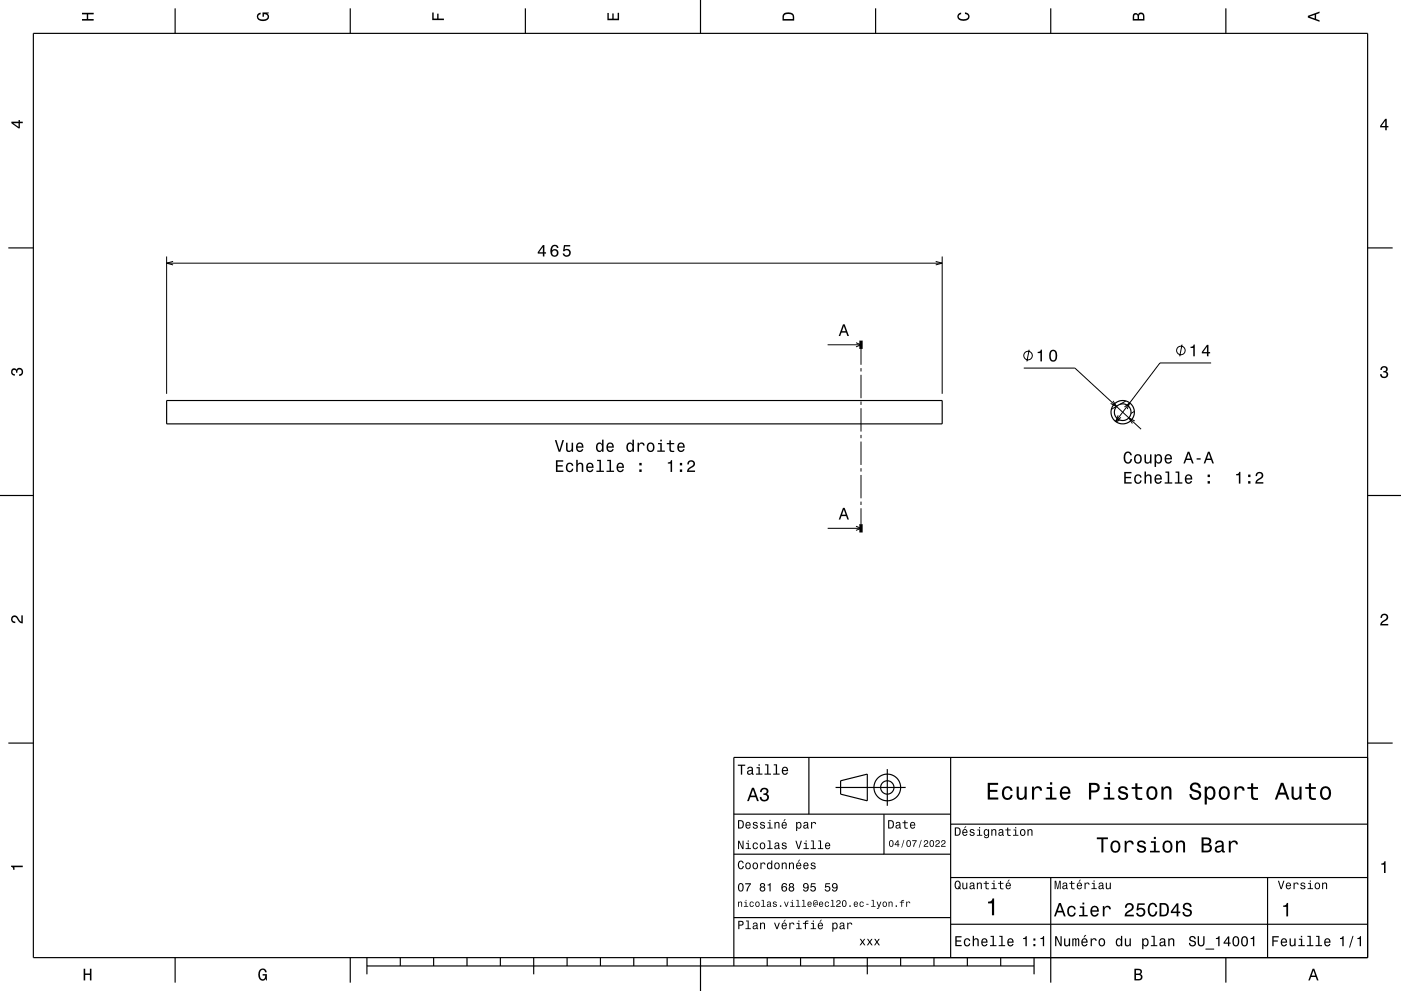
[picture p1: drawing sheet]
<svg xmlns="http://www.w3.org/2000/svg" width="420mm" height="297mm" viewBox="0 0 420 297" stroke-linecap="round" stroke-linejoin="round" font-family="sans-serif">
<g fill="none" stroke="#000" stroke-width=".3">
<path d="M50 76.9v41.1M50 78.9h232.5M51.9 78.4l-1.9 .5 1.9 .5M280.5 78.4l2 .5-2 .5M282.5 76.9v41.1M248.1 103.3h10M256.6 102.7l1.5 .6-1.5 .7M258.1 104.6v4.7M258.1 110.3v1M258.1 112.3v7M306.9 110.3h15.3l19.9 18.3M308.5 104.8l-.7 3.5"/>
<path d="M354.4 103.3l-.7 3.5M363.1 108.8h-15.4l-13.2 17.5M258.1 120.3v1M258.1 122.3v7M258.1 130.3v1M258.1 132.3v7M333.7 120.1l1 1.7-1.7-.9M334.9 121.7l-1.7 1M335.2 124.5l-.7 1.8 1.5-1.2M335.7 125.9l-1.1 .5M337.1 122l1.6-1.3-.8 1.9M337.5 120.2l-1.7 1"/>
<path d="M340.1 123.3l-1.1 .6M340.2 126.2l-1.8-1 1.1 1.7M248.1 158.3h10M256.6 157.7l1.5 .6-1.5 .7M258.1 140.3v1M258.1 142.3v7M258.1 150.3v1M258.1 152.3v4.8"/>
<circle cx="308.2" cy="106.6" r="1.28"/>
<circle cx="354" cy="105" r="1.28"/>
</g>
<g fill="none" stroke="#000" stroke-width=".35">
<path d="M10 10h400v277h-400zM52.5 2.5v7.5M105 2.5v7.5M157.5 2.5v7.5M210 0v10M262.5 2.5v7.5M315 2.5v7.5M367.5 2.5v7.5M2.5 74.3h7.5M410 74.3h7.5M50 120h232.5v7h-232.5zM0 148.5h10"/>
<path d="M410 148.5h10M2.5 222.7h7.5M242.5 227v17M250.5 236h21M252 234l8-2v8l-8-2zM266 230.5v11M285 227v60M410 222.7h7.5M410 227h-190v62.5M220 244h65M220 256h65M265 244v12"/>
<path d="M285 247h125M220 275h65M285 277h125M285 263h125M315 263v31.5M380 263v24M52.5 287v7.5M105 287v7.5M110 289.5h200M110 287v5M120 287v2.5M130 287v2.5"/>
<path d="M140 287v2.5M150 287v2.5M160 287v5M170 287v2.5M180 287v2.5M190 287v2.5M200 287v2.5M210 287v10M230 287v2.5M240 287v2.5M250 287v2.5M260 287v5"/>
<path d="M270 287v2.5M280 287v2.5M290 287v2.5M300 287v2.5M310 287v5M367.5 287v7.5"/>
<circle cx="336.6" cy="123.5" r="2.5"/>
<circle cx="336.6" cy="123.5" r="3.5"/>
<circle cx="266" cy="236" r="4"/>
<circle cx="266" cy="236" r="2"/>
</g>
<path d="M258.1 102.1v2.5M258.1 157.1v2.5" fill="none" stroke="#000" stroke-width="1" stroke-linecap="butt"/>
<g fill="#000">
<path d="M24.6 3.8h3.5v.5h-1.7v1.4h1.7v.5h-3.5v-.5h1.4v-1.4h-1.4z" fill-rule="evenodd"/>
<path d="M77.3 4.2l.8-.4v.5l-.3 .1a.68 .68 0 0 0-.4 .6 .68 .68 0 0 0 .4 .6 1.68 1.68 0 0 0 2.4-.6 .93 .93 0 0 0-1.1-.8v.8h-.4v-1.3h1.9v.3l-.5 .1 .4 .4a1.19 1.19 0 0 1-.9 1.7 1.9 1.9 0 0 1-2.6-1.3z" fill-rule="evenodd"/>
<path d="M129.6 3.8h.4v1.8h1.1v-1.5h.4v1.5h1.6v.4h-3.5z" fill-rule="evenodd"/>
<path d="M182.1 3.9h.4v1.7h1.1v-1.6h.4v1.6h1.2v-1.8h.4v2.3h-3.5z" fill-rule="evenodd"/>
<path d="M235 4a2.21 2.21 0 0 0-.4 2.2h3.5v-1.2a1.92 1.92 0 0 0-3.1-1zM235.3 4.4l.4-.2a1.44 1.44 0 0 1 2 .8v.7h-2.7l.1-1z" fill-rule="evenodd"/>
<path d="M287.3 4.2l.8-.4v.4l-.3 .1a.66 .66 0 0 0-.4 .6 .66 .66 0 0 0 .4 .6 1.69 1.69 0 0 0 2.5-.5 .9 .9 0 0 0-1-.8v-.5a1.24 1.24 0 0 1 1.4 1.1 1.24 1.24 0 0 1-1.1 1.4 1.93 1.93 0 0 1-2.6-1.2z" fill-rule="evenodd"/>
<path d="M339.8 4.2l-.2 2h3.5v-1.4a.98 .98 0 0 0-.7-1 .98 .98 0 0 0-1.2 .6 .84 .84 0 0 0-1.4-.2zM340.1 4.5l.4-.1 .4 .1 .1 1.2h-1zM341.6 4.4l.4-.2a.58 .58 0 0 1 .7 .7v.8h-1.2z" fill-rule="evenodd"/>
<path d="M392.1 4.7v.6l3.5 1.2v-.4l-1-.4v-1.4l1-.4v-.4zM392.6 5l1.5-.5v1z" fill-rule="evenodd"/>
<path d="M3.4 36.5v.4l2.1 1.6h.5v-1.6h.8v-.4h-.8v-.5h-.4v.5zM4 36.9h1.6v1.1z" fill-rule="evenodd"/>
<path d="M415.3 35.6l-1.6 2.1v.5h1.6v.8h.4v-.8h.5v-.4h-.5v-2.2zM415.3 36.2v1.6h-1.1z" fill-rule="evenodd"/>
<path d="M162.7 73.4l-1.5 2.2v.4h1.5v.9h.5v-.9h.5v-.4h-.5v-2.2zM162.7 74v1.6h-1.1zM165.5 73.6a2.41 2.41 0 0 0 .2 3.3 1.16 1.16 0 0 0 1.5-.4 1.16 1.16 0 0 0-.2-1.5 1.16 1.16 0 0 0-1.5 0 1.02 1.02 0 0 1 .8-1.2l.5 .1 .1 .4h.5a1.12 1.12 0 0 0-.7-.9 1.12 1.12 0 0 0-1.2 .2zM165.5 75.8a.75 .75 0 0 1 1.5 0 .75 .75 0 0 1-1.5 0zM169.1 73.4l-.3 1.9h.4a.8 .8 0 0 1 1.2-.2 .8 .8 0 0 1 0 1.2 .8 .8 0 0 1-1.2-.3h-.5a1.21 1.21 0 0 0 1.5 1 1.21 1.21 0 0 0 .8-1.6 1.21 1.21 0 0 0-1.7-.6l.1-.9h1.5v-.5z" fill-rule="evenodd"/>
<path d="M3.6 110.6a.86 .86 0 0 1 1.4 .2 1.18 1.18 0 0 1 2 .3 1.18 1.18 0 0 1-1.3 1.6v-.5a.72 .72 0 0 0 .9-.6 .72 .72 0 0 0-.8-.8 .72 .72 0 0 0-.6 .9h-.4a.62 .62 0 0 0-.4-.8 .62 .62 0 0 0-.8 .5 .62 .62 0 0 0 .5 .7h.4l-.1 .5a1.17 1.17 0 0 1-1-.7 1.17 1.17 0 0 1 .2-1.3z" fill-rule="evenodd"/>
<path d="M252.7 97.2l-1.3 3.5h.5l.4-1h1.4l.3 1h.5l-1.3-3.5zM253 97.7l.5 1.6h-1.1z" fill-rule="evenodd"/>
<path d="M311.1 105.5v.3h.8v2.5h.5v-3.5h-.4a.77 .77 0 0 1-.9 .7zM314.8 105.3a2.02 2.02 0 0 0 .9 3.1 2.03 2.03 0 0 0 .9-3.2 1.11 1.11 0 0 0-1.8 .1zM315.4 105.3h.7a2.38 2.38 0 0 1 0 2.6h-.7a2.37 2.37 0 0 1 0-2.6z" fill-rule="evenodd"/>
<path d="M356.9 103.9v.4h.8v2.5h.5v-3.5h-.4a.77 .77 0 0 1-.9 .6zM361.8 103.4l-1.5 2.1v.4h1.5v.9h.5v-.9h.5v-.4h-.5v-2.1zM361.8 103.9v1.6h-1.1z" fill-rule="evenodd"/>
<path d="M414.1 110a1.01 1.01 0 0 1 1.5-.2 1.01 1.01 0 0 1 0 1.6 1.12 1.12 0 0 1 .4 1.5 1.12 1.12 0 0 1-1.6 .3l-.6-.5-.1-.6h.5a.72 .72 0 0 0 .7 .9 .72 .72 0 0 0 .7-.8 .72 .72 0 0 0-.9-.6v-.4a.62 .62 0 0 0 .8-.4 .62 .62 0 0 0-.5-.8 .62 .62 0 0 0-.7 .5v.4h-.5z" fill-rule="evenodd"/>
<path d="M166.3 131.9l1.2 3.5h.5l1.1-3.5h-.5l-.9 3-.9-3zM169.7 132.7v1.8a.89 .89 0 0 0 .6 .9 .89 .89 0 0 0 1.1-.4v.4h.4v-2.7h-.4v1.5a.65 .65 0 0 1-.4 .8 .65 .65 0 0 1-.8-.3l-.1-2zM173 133a1.45 1.45 0 0 0-.3 1.6 1.45 1.45 0 0 0 1.5 .8l.7-.8h-.5l-.6 .5a.76 .76 0 0 1-.7-.9h1.8a1.17 1.17 0 0 0-.5-1.4 1.17 1.17 0 0 0-1.4 .2zM173.3 133.2l.2-.2a.67 .67 0 0 1 .7 .1 .67 .67 0 0 1 .3 .7h-1.4zM178.9 133a1.49 1.49 0 0 0-.2 1.5 1.49 1.49 0 0 0 1.2 1l.6-.5v.4h.4v-3.6h-.4v1.3a.9 .9 0 0 0-1.6-.1zM179.3 133.3a.62 .62 0 0 1 .7-.3 .62 .62 0 0 1 .4 .6 .91 .91 0 0 1 .1 1 .91 .91 0 0 1-1 .4l-.3-.5zM182.1 133a1.45 1.45 0 0 0-.3 1.6 1.45 1.45 0 0 0 1.5 .8l.7-.8h-.5l-.6 .5a.76 .76 0 0 1-.7-.9h1.8a1.16 1.16 0 0 0-.5-1.4 1.16 1.16 0 0 0-1.4 .2zM182.4 133.2l.2-.2a.66 .66 0 0 1 .7 .1 .66 .66 0 0 1 .3 .7h-1.4zM188.1 133a1.49 1.49 0 0 0-.3 1.5 1.49 1.49 0 0 0 1.3 1l.5-.5v.4h.4v-3.6h-.4v1.3a.9 .9 0 0 0-1.5-.1zM188.4 133.3a.62 .62 0 0 1 .7-.3 .62 .62 0 0 1 .4 .6 .91 .91 0 0 1 .1 1 .91 .91 0 0 1-1 .4l-.3-.5zM191.1 132.7v2.7h.5v-1.6a.66 .66 0 0 1 .3-.7 .66 .66 0 0 1 .9 .2v.2h.5a.89 .89 0 0 0-.7-.9 .89 .89 0 0 0-1.1 .5v-.4zM194.2 133a1.45 1.45 0 0 0-.2 1.7 1.45 1.45 0 0 0 1.5 .7 1.45 1.45 0 0 0 .7-1.8 1.45 1.45 0 0 0-1.7-.9zM194.5 133.3a.67 .67 0 0 1 .7-.3 .67 .67 0 0 1 .5 .6 .93 .93 0 0 1 0 1 .93 .93 0 0 1-1 .4 1.37 1.37 0 0 1-.2-1.7zM197.3 132.8v.4h.7v1.8h-1v.4h2.3v-.4h-.9v-2.2zM197.9 131.8v.5h.5v-.5zM200.7 132v.8h-.8v.4h.8v1.7a1.05 1.05 0 0 0 1.4 .6v-.4a.68 .68 0 0 1-1-.4v-1.5h1v-.4h-1v-.8zM203.3 133a1.45 1.45 0 0 0-.2 1.6 1.45 1.45 0 0 0 1.4 .8l.7-.8h-.4l-.6 .5a.76 .76 0 0 1-.7-.9h1.8a1.17 1.17 0 0 0-.5-1.4 1.17 1.17 0 0 0-1.5 .2zM203.7 133.2l.2-.2a.67 .67 0 0 1 .7 .1 .67 .67 0 0 1 .2 .7h-1.3z" fill-rule="evenodd"/>
<path d="M337.2 135.8a2.03 2.03 0 0 0 .9 3.2 1.32 1.32 0 0 0 1.3-1.4h-.5a.82 .82 0 0 1-1.1 .9 1.83 1.83 0 0 1 .3-2.8l.5 .2 .3 .5h.4a1.19 1.19 0 0 0-.8-1 1.19 1.19 0 0 0-1.3 .4zM340.3 136.5a1.45 1.45 0 0 0-.3 1.7 1.45 1.45 0 0 0 1.6 .7 1.45 1.45 0 0 0 .7-1.8 1.45 1.45 0 0 0-1.7-.9zM340.6 136.8a.67 .67 0 0 1 .7-.3 .67 .67 0 0 1 .5 .6 .93 .93 0 0 1 0 1 .93 .93 0 0 1-1 .4 1.37 1.37 0 0 1-.2-1.7zM343.1 136.2v1.8a.89 .89 0 0 0 .6 .9 .89 .89 0 0 0 1.1-.4v.4h.4v-2.7h-.4v1.5a.64 .64 0 0 1-.4 .8 .64 .64 0 0 1-.8-.3l-.1-2zM346.1 136.2v3.7h.5v-1.4a.93 .93 0 0 0 1 .5 .93 .93 0 0 0 .7-.8 1.27 1.27 0 0 0 0-1.5 1.27 1.27 0 0 0-1.4-.5l-.3 .4v-.4zM346.8 136.8a.63 .63 0 0 1 .6-.3 .63 .63 0 0 1 .5 .6v.4a.84 .84 0 0 1-.6 1.1 1.18 1.18 0 0 1-.5-1.8zM349.4 136.5a1.46 1.46 0 0 0-.2 1.6 1.46 1.46 0 0 0 1.4 .8l.7-.8h-.4l-.6 .5a.76 .76 0 0 1-.7-.9h1.8a1.17 1.17 0 0 0-.5-1.4 1.17 1.17 0 0 0-1.5 .2zM349.8 136.7l.2-.2a.67 .67 0 0 1 .7 .1 .67 .67 0 0 1 .2 .7h-1.3zM356 135.4l-1.2 3.5h.4l.4-1h1.4l.4 1h.4l-1.2-3.5zM356.3 135.9l.5 1.5h-1zM358.7 137.3v.4h1.2v-.4zM362.1 135.4l-1.3 3.5h.5l.4-1h1.4l.3 1h.5l-1.3-3.5zM362.4 135.9l.5 1.5h-1.1z" fill-rule="evenodd"/>
<path d="M166.7 137.9v3.5h2.2v-.4h-1.8v-1.2h1.6v-.4h-1.6v-1h1.7v-.5zM169.9 139a1.45 1.45 0 0 0-.2 1.7 1.45 1.45 0 0 0 1.5 .8l.6-.6 .1-.4h-.4l-.5 .6a1.01 1.01 0 0 1-.9-1 1.01 1.01 0 0 1 1-1l.3 .5h.5a1.09 1.09 0 0 0-.8-.9 1.09 1.09 0 0 0-1.2 .3zM172.7 137.8v3.6h.5v-1.5a.63 .63 0 0 1 .5-.9 .63 .63 0 0 1 .7 .7v1.7h.5v-1.7a.88 .88 0 0 0-.6-1 .88 .88 0 0 0-1.1 .4v-1.3zM176 139a1.45 1.45 0 0 0-.2 1.7 1.45 1.45 0 0 0 1.4 .8l.7-.8h-.4l-.6 .4a.76 .76 0 0 1-.7-.9h1.7a1.16 1.16 0 0 0-.4-1.4 1.16 1.16 0 0 0-1.5 .2zM176.4 139.2l.2-.1a.66 .66 0 0 1 .7 .1 .66 .66 0 0 1 .2 .6h-1.3zM179 137.8v.4h.7v2.9h-.9v.3h2.3v-.3h-1v-3.3zM182 137.8v.4h.7v2.9h-.9v.3h2.3v-.3h-.9v-3.3zM185.1 139a1.45 1.45 0 0 0-.2 1.7 1.45 1.45 0 0 0 1.4 .8l.7-.8h-.4l-.6 .4a.76 .76 0 0 1-.7-.9h1.8a1.16 1.16 0 0 0-.5-1.4 1.16 1.16 0 0 0-1.5 .2zM185.5 139.2l.2-.1a.66 .66 0 0 1 .7 .1 .66 .66 0 0 1 .2 .6h-1.3zM191.7 140.7v.7h.7v-.7zM191.7 138.7v.8h.7v-.8z" fill-rule="evenodd"/>
<path d="M200.2 138.6v.3h.8v2.5h.5v-3.5h-.4a.77 .77 0 0 1-.9 .7zM203.8 140.7v.7h.7v-.7zM203.8 138.7v.8h.7v-.8zM206.4 138.2l-.4 1h.5a.71 .71 0 0 1 .5-.9 .71 .71 0 0 1 .9 .5 .71 .71 0 0 1-.5 .9l-.3 .2a1.63 1.63 0 0 0-1.1 1.5h2.4v-.4h-1.9l.8-.8a1.17 1.17 0 0 0 1-1.7 1.17 1.17 0 0 0-1.9-.3z" fill-rule="evenodd"/>
<path d="M252.7 152.2l-1.3 3.5h.5l.4-1h1.4l.3 1h.5l-1.3-3.5zM253 152.7l.5 1.5h-1.1z" fill-rule="evenodd"/>
<path d="M337 141.4v3.5h2.2v-.4h-1.7v-1.2h1.6v-.4h-1.6v-1h1.7v-.5zM340.3 142.5a1.45 1.45 0 0 0-.2 1.7 1.45 1.45 0 0 0 1.5 .8l.5-.6 .1-.4h-.4l-.4 .6a1.02 1.02 0 0 1-1-1 1.02 1.02 0 0 1 1-1l.4 .5h.4a1.09 1.09 0 0 0-.7-.9 1.09 1.09 0 0 0-1.2 .3zM343.1 141.3v3.6h.5v-1.5a.64 .64 0 0 1 .4-.8 .64 .64 0 0 1 .8 .3v2h.4v-1.7a.88 .88 0 0 0-.6-1 .88 .88 0 0 0-1 .4v-1.3zM346.4 142.5a1.45 1.45 0 0 0-.3 1.7 1.45 1.45 0 0 0 1.5 .8l.7-.8h-.5l-.6 .4a.76 .76 0 0 1-.7-.9h1.8a1.16 1.16 0 0 0-.5-1.4 1.16 1.16 0 0 0-1.4 .2zM346.7 142.7l.2-.1a.67 .67 0 0 1 .7 .1 .67 .67 0 0 1 .3 .6h-1.4zM349.4 141.3v.4h.7v2.9h-.9v.3h2.2v-.3h-.9v-3.3zM352.4 141.3v.4h.7v2.9h-.9v.3h2.3v-.3h-.9v-3.3zM355.5 142.5a1.45 1.45 0 0 0-.3 1.7 1.45 1.45 0 0 0 1.5 .8l.7-.8h-.5l-.6 .4a.76 .76 0 0 1-.7-.9h1.8a1.16 1.16 0 0 0-.5-1.4 1.16 1.16 0 0 0-1.4 .2zM355.8 142.7l.2-.1a.67 .67 0 0 1 .7 .1 .67 .67 0 0 1 .3 .6h-1.4zM362 144.2v.7h.7v-.7zM362 142.2v.8h.7v-.8z" fill-rule="evenodd"/>
<path d="M370.6 142.1v.3h.8v2.5h.5v-3.5h-.4a.77 .77 0 0 1-.9 .7zM374.2 144.2v.7h.7v-.7zM374.2 142.2v.8h.7v-.8zM376.7 141.7l-.3 1h.5a.71 .71 0 0 1 .5-.9 .71 .71 0 0 1 .8 .5 .71 .71 0 0 1-.5 .9l-.3 .2a1.63 1.63 0 0 0-1.1 1.5h2.4v-.4h-1.9l.9-.8a1.17 1.17 0 0 0 .9-1.7 1.17 1.17 0 0 0-1.9-.3z" fill-rule="evenodd"/>
<path d="M3.6 184.7a1.22 1.22 0 0 1 2 .8l.8 .8v-1.9h.4v2.4a2.76 2.76 0 0 1-2-1.8 .69 .69 0 0 0-1.1 .5 .69 .69 0 0 0 .9 .8v.4a1.19 1.19 0 0 1-1.2-.6 1.19 1.19 0 0 1 .2-1.4z" fill-rule="evenodd"/>
<path d="M414.2 184.2a1.18 1.18 0 0 1 1.9 .3 1.18 1.18 0 0 1-1 1.7l-.8 .8h1.9v.4h-2.4a2.76 2.76 0 0 1 1.8-2 .69 .69 0 0 0-.5-1.1 .69 .69 0 0 0-.8 .9h-.4z" fill-rule="evenodd"/>
<path d="M221.2 229.2v.3h.9v2.7h.4v-2.7h.9v-.3zM224.3 230l-.3 .5h.4a.47 .47 0 0 1 .5-.4 .47 .47 0 0 1 .4 .6l-.2 .1a.78 .78 0 0 0-1.1 .4 .78 .78 0 0 0 .6 1l.8-.3 .1 .2 .5 .1v-.3l-.3-.1v-1.3a.87 .87 0 0 0-.6-.7 .87 .87 0 0 0-.8 .2zM224.4 231.3l.9-.3v.4a.51 .51 0 0 1-.5 .5 .51 .51 0 0 1-.5-.5zM226.8 229.9v.3h.6v1.6h-.8v.4h2v-.4h-.8v-1.9zM227.4 229.1v.4h.4v-.4zM229.4 229.1v.3h.6v2.4h-.8v.4h1.9v-.4h-.8v-2.7zM232 229.1v.3h.6v2.4h-.8v.4h1.9v-.4h-.7v-2.7zM234.6 230.1a1.24 1.24 0 0 0-.2 1.4 1.24 1.24 0 0 0 1.2 .7l.6-.7h-.3l-.6 .4a.64 .64 0 0 1-.5-.8h1.5v-.2a.96 .96 0 0 0-.5-1 .96 .96 0 0 0-1.2 .2zM234.9 230.3l.7-.2 .3 .7h-1.1z" fill-rule="evenodd"/>
<path d="M296.1 234.6v5h3.2v-.6h-2.5v-1.7h2.2v-.6h-2.2v-1.5h2.4v-.6zM300.8 236.2a2.18 2.18 0 0 0 1.2 3.6 1.51 1.51 0 0 0 1.6-1.6h-.6a.95 .95 0 0 1-.9 1 .95 .95 0 0 1-1-.9 1.6 1.6 0 0 1 .9-2.1 .86 .86 0 0 1 .9 .8h.7a1.56 1.56 0 0 0-1.1-1.3 1.56 1.56 0 0 0-1.7 .5zM304.8 235.8v2.5a1.27 1.27 0 0 0 .9 1.4 1.27 1.27 0 0 0 1.5-.7v.6h.6v-3.8h-.6v2.2a.92 .92 0 0 1-.6 1.1 .92 .92 0 0 1-1.2-.4v-2.9zM309.4 235.8v3.8h.6v-2.2a.95 .95 0 0 1 .5-1.1 .95 .95 0 0 1 1.2 .3l.1 .4h.6a1.28 1.28 0 0 0-1-1.4 1.28 1.28 0 0 0-1.4 .8v-.6zM313.8 235.9v.5h1v2.7h-1.3v.5h3.2v-.5h-1.3v-3.2zM314.8 234.4v.8h.6v-.8zM318.1 236.2a2.2 2.2 0 0 0 1.2 3.6 1.51 1.51 0 0 0 1.5-1.3h-.6l-.3 .5-.5 .2a1.08 1.08 0 0 1-1-1.3h2.5a1.66 1.66 0 0 0-.7-2 1.66 1.66 0 0 0-2.1 .3zM318.6 236.5a.94 .94 0 0 1 1.2-.2 .94 .94 0 0 1 .5 1h-1.9zM326.5 234.6v5h.6v-2.1a1.92 1.92 0 0 0 2.6-1.4 1.33 1.33 0 0 0-1.5-1.5zM327.1 235.2a1.6 1.6 0 0 1 1.8 .5 .86 .86 0 0 1 0 .9 .86 .86 0 0 1-.9 .3h-.9zM331.1 235.9v.5h1v2.7h-1.3v.5h3.3v-.5h-1.3v-3.2zM332.1 234.4v.8h.7v-.8zM335.6 235.9a1.08 1.08 0 0 0-.3 1.2 1.08 1.08 0 0 0 1 .7l1.2 .5a.91 .91 0 0 1-.8 1 .91 .91 0 0 1-1-.9h-.6a1.52 1.52 0 0 0 1.7 1.3 1.52 1.52 0 0 0 1.3-1.7l-.5-.5-1.6-.4a.76 .76 0 0 1 .6-1 .76 .76 0 0 1 .9 .7h.6a1.47 1.47 0 0 0-1-1.2 1.47 1.47 0 0 0-1.5 .3zM340.4 234.7v1.2h-1.1v.5h1.1v2.6a1.49 1.49 0 0 0 2 .7v-.5a.97 .97 0 0 1-1.4-.5v-2.3h1.4v-.5h-1.4v-1.2zM344.1 236.2a2.18 2.18 0 0 0 1.2 3.6 2.12 2.12 0 0 0 1.7-2.1 2.12 2.12 0 0 0-1.7-2.1l-.7 .2zM344.6 236.6a.96 .96 0 0 1 1-.4 .96 .96 0 0 1 .7 .8 1.59 1.59 0 0 1-1 2.2 1.67 1.67 0 0 1-.7-2.6zM348.2 235.8v3.8h.6v-2.2a.91 .91 0 0 1 .6-1.1 .91 .91 0 0 1 1.1 .5v2.8h.7v-2.5a1.27 1.27 0 0 0-.9-1.4 1.27 1.27 0 0 0-1.5 .6v-.5zM357.1 234.9a1.37 1.37 0 0 0-.3 1.5 1.37 1.37 0 0 0 1.3 .9 1.1 1.1 0 0 1 1.3 1.3 1.19 1.19 0 0 1-1.3 .5 1.19 1.19 0 0 1-.9-1.1h-.7a1.73 1.73 0 0 0 2.2 1.8 1.73 1.73 0 0 0 1-2.6l-1.1-.4a1.02 1.02 0 0 1-1.2-.9 .99 .99 0 0 1 1.1-.8 .99 .99 0 0 1 .8 1h.7a1.66 1.66 0 0 0-1-1.6 1.66 1.66 0 0 0-1.9 .4zM361.2 235.8v5.3h.6v-2.1a1.32 1.32 0 0 0 1.4 .7 1.32 1.32 0 0 0 1.1-1.1 2.15 2.15 0 0 0-1.4-3l-.6 .2-.5 .5v-.5zM362.1 236.6a.9 .9 0 0 1 .9-.4 .9 .9 0 0 1 .7 .8 1.61 1.61 0 0 1-.9 2.2 1.69 1.69 0 0 1-.7-2.6zM365.8 236.2a2.18 2.18 0 0 0 1.2 3.6 2.16 2.16 0 0 0 1.8-1.8 2.16 2.16 0 0 0-1.1-2.2h-1.4zM366.3 236.6a.96 .96 0 0 1 1-.4 .96 .96 0 0 1 .7 .8 1.59 1.59 0 0 1-1 2.2 1.67 1.67 0 0 1-.7-2.6zM370.1 235.8v3.8h.6v-2.2a.95 .95 0 0 1 .5-1.1 .95 .95 0 0 1 1.2 .3l.1 .4h.6a1.28 1.28 0 0 0-1-1.4 1.28 1.28 0 0 0-1.4 .8v-.6zM375.1 234.7v1.2h-1.1v.5h1.1v2.6a1.49 1.49 0 0 0 2 .7v-.5a.98 .98 0 0 1-1.4-.5v-2.3h1.4v-.5h-1.4v-1.2zM384 234.6l-1.8 5h.6l.6-1.5h2l.5 1.5h.7l-1.9-5zM384.4 235.3l.7 2.2h-1.5zM387.2 235.8v2.5a1.27 1.27 0 0 0 .9 1.4 1.27 1.27 0 0 0 1.5-.7v.6h.6v-3.8h-.6v2.2a.92 .92 0 0 1-.6 1.1 .92 .92 0 0 1-1.1-.4l-.1-2.9zM392.4 234.7v1.2h-1.1v.5h1.1v2.6a1.49 1.49 0 0 0 2.1 .7v-.5a.97 .97 0 0 1-1.4-.5l-.1-2.3h1.5v-.5h-1.5v-1.2zM396.1 236.2a2.18 2.18 0 0 0 1.3 3.6 2.16 2.16 0 0 0 1.7-1.8 2.16 2.16 0 0 0-1-2.2h-1.4zM396.6 236.6a.96 .96 0 0 1 1-.4 .96 .96 0 0 1 .7 .8 1.59 1.59 0 0 1-.9 2.2 1.67 1.67 0 0 1-.8-2.6z" fill-rule="evenodd"/>
<path d="M3.3 259.4h3.5v.5h-2.5v.8h-.3a.77 .77 0 0 0-.7-.9z" fill-rule="evenodd"/>
<path d="M221.3 252v2.5h.3v-2.1l.9 2.1h.4v-2.5h-.3v2l-.9-2zM223.7 252.6v.3h.5v1.3h-.7v.3h1.6v-.3h-.6v-1.6zM224.2 251.9v.3h.3v-.3zM225.8 252.7a.98 .98 0 0 0-.1 1.4 .98 .98 0 0 0 1.3 .2l.2-.5h-.3l-.3 .4a.73 .73 0 0 1-.7-.7 .73 .73 0 0 1 .7-.7l.3 .4h.3a.78 .78 0 0 0-.5-.7 .78 .78 0 0 0-.9 .2zM228 252.7a.98 .98 0 0 0-.2 1.4 .98 .98 0 0 0 1.4 .2 .98 .98 0 0 0 .2-1.4 .98 .98 0 0 0-1.4-.2zM228.2 252.9l.2-.1a.71 .71 0 0 1 .7 .7 .71 .71 0 0 1-.7 .7l-.3-.4zM230.1 251.9v.2h.5v2.1h-.6v.3h1.6v-.3h-.6v-2.3zM232.4 252.6l-.2 .5h.3a.39 .39 0 0 1 .5-.4 .39 .39 0 0 1 .2 .6 .73 .73 0 0 0-.9 .2 .73 .73 0 0 0 .1 1l.9-.3 .1 .2 .4 .1-.2-1.4a.73 .73 0 0 0-.5-.6 .73 .73 0 0 0-.7 .1zM232.5 253.7l.8-.2v.3a.42 .42 0 0 1-.4 .5 .42 .42 0 0 1-.4-.5zM234.6 252.6l-.2 .4 .1 .4 1 .4a.43 .43 0 0 1-.4 .5 .43 .43 0 0 1-.5-.4h-.3a.7 .7 0 0 0 1 .7 .7 .7 0 0 0 .2-1.2l-.7-.2a.38 .38 0 0 1 .3-.5 .38 .38 0 0 1 .4 .4l.3-.1-.4-.5zM238.4 252l.9 2.5h.3l.8-2.5h-.3l-.7 2.1-.6-2.1zM241 252.6v.3h.5v1.3h-.6v.3h1.6v-.3h-.7v-1.6zM241.5 251.9v.3h.3v-.3zM243.2 251.9v.2h.5v2.1h-.7v.3h1.6v-.3h-.6v-2.3zM245.3 251.9v.2h.5v2.1h-.6v.3h1.6v-.3h-.7v-2.3zM247.5 252.7a.98 .98 0 0 0-.2 1.3 .98 .98 0 0 0 1.3 .4l.3-.5-1 .3-.3-.6 1.3-.2a.8 .8 0 0 0-.4-.8 .8 .8 0 0 0-1 .1zM247.8 252.9l.5-.1 .3 .5h-1z" fill-rule="evenodd"/>
<path d="M221.2 245.8v2.5h.9a1.28 1.28 0 0 0 1-1.2 1.28 1.28 0 0 0-1-1.3zM221.6 246.1a.96 .96 0 0 1 1.1 1 .96 .96 0 0 1-1.1 .9zM223.7 246.6a.98 .98 0 0 0-.2 1.3 .98 .98 0 0 0 1.3 .3l.2-.4-.9 .3-.3-.7 1.3-.1a.8 .8 0 0 0-.5-.9 .8 .8 0 0 0-.9 .2zM223.9 246.7l.6-.1 .2 .6h-.9zM225.9 246.5l-.2 .4 .1 .3 1 .4a.43 .43 0 0 1-.4 .5 .43 .43 0 0 1-.4-.4h-.3a.7 .7 0 0 0 .9 .7 .7 .7 0 0 0 .3-1.1l-.8-.3a.38 .38 0 0 1 .3-.5 .38 .38 0 0 1 .4 .4h.3l-.4-.6zM228 246.5l-.1 .4 .1 .3 1 .4a.43 .43 0 0 1-.4 .5 .43 .43 0 0 1-.5-.4h-.3a.7 .7 0 0 0 1 .7 .7 .7 0 0 0 .2-1.1l-.7-.3a.38 .38 0 0 1 .3-.5 .38 .38 0 0 1 .4 .4h.3l-.4-.6zM230.2 246.4v.3h.5v1.3h-.7v.3h1.6v-.3h-.6v-1.6zM230.7 245.7v.4h.3v-.4zM232.2 246.4v1.9h.3v-1.1a.45 .45 0 0 1 .4-.6 .45 .45 0 0 1 .5 .5v1.2h.3v-1.3a.63 .63 0 0 0-.5-.7 .63 .63 0 0 0-.7 .4v-.3zM235.2 245.5l-.4 .6 .8-.6zM234.5 246.6a.98 .98 0 0 0-.2 1.3 .98 .98 0 0 0 1.3 .3l.3-.4-1 .3-.3-.7 1.3-.1a.8 .8 0 0 0-.4-.9 .8 .8 0 0 0-1 .2zM234.8 246.7l.5-.1 .3 .6h-1zM238.7 246.4v2.7h.3v-1.1l.1 .2a.67 .67 0 0 0 .7 .1 .67 .67 0 0 0 .4-.5 .91 .91 0 0 0 0-1.1 .91 .91 0 0 0-1-.3l-.2 .3v-.3zM239.1 246.8l.2-.2a.7 .7 0 0 1 .7 .7 .7 .7 0 0 1-.7 .7l-.3-.3zM241.1 246.5l-.2 .4h.3a.39 .39 0 0 1 .4-.3 .39 .39 0 0 1 .3 .5 .73 .73 0 0 0-.9 .3 .73 .73 0 0 0 .1 .9l.9-.2 .1 .2h.4l-.2-1.4a.73 .73 0 0 0-.5-.6 .73 .73 0 0 0-.7 .2zM241.2 247.6l.8-.3v.3a.42 .42 0 0 1-.4 .5 .42 .42 0 0 1-.5-.5zM243.1 246.4v1.9h.4l.1-1.6 .5-.1 .2 .4h.4a.64 .64 0 0 0-.5-.7 .64 .64 0 0 0-.8 .4v-.3z" fill-rule="evenodd"/>
<path d="M221.4 258.2a1.33 1.33 0 0 0-.2 1.5 1.33 1.33 0 0 0 1.3 .8l.5-1h-.3l-.4 .7a1.04 1.04 0 0 1-.8-.9 1.04 1.04 0 0 1 .6-1.1l.5 .5h.4a.85 .85 0 0 0-.6-.8 .85 .85 0 0 0-1 .3zM223.6 258.7a.98 .98 0 0 0-.1 1.4 .98 .98 0 0 0 1.4 .2 .98 .98 0 0 0 .1-1.4 .98 .98 0 0 0-1.4-.2zM223.9 258.9l.1-.1a.71 .71 0 0 1 .8 .7 .71 .71 0 0 1-.8 .7l-.2-.4zM225.8 258.7a.98 .98 0 0 0-.1 1.4 .98 .98 0 0 0 1.3 .2 .98 .98 0 0 0 .2-1.4 .98 .98 0 0 0-1.4-.2zM226 258.9l.2-.1a.71 .71 0 0 1 .7 .7 .71 .71 0 0 1-.7 .7l-.3-.4zM228 258.5v2h.3l.1-1.6 .5-.1 .3 .3h.3a.64 .64 0 0 0-.5-.6 .64 .64 0 0 0-.7 .4v-.4zM230.1 258.7l-.2 .4a.91 .91 0 0 0 .1 1 .91 .91 0 0 0 1 .3l.2-.2v.3h.3v-2.6h-.3v.9l-.6-.3zM230.4 258.9l.1-.1a.7 .7 0 0 1 .7 .7 .7 .7 0 0 1-.7 .7l-.2-.4zM232.3 258.7a.98 .98 0 0 0-.1 1.4 .98 .98 0 0 0 1.3 .2 .98 .98 0 0 0 .2-1.4 .98 .98 0 0 0-1.4-.2zM232.5 258.9l.2-.1a.71 .71 0 0 1 .7 .7 .71 .71 0 0 1-.7 .7l-.3-.4zM234.4 258.5v2h.3v-1.1a.45 .45 0 0 1 .3-.7 .45 .45 0 0 1 .5 .6v1.2h.4v-1.3a.63 .63 0 0 0-.5-.7 .63 .63 0 0 0-.7 .3v-.3zM236.5 258.5v2h.3v-1.1a.45 .45 0 0 1 .4-.7 .45 .45 0 0 1 .5 .6v1.2h.3v-1.3a.64 .64 0 0 0-.4-.7 .64 .64 0 0 0-.8 .3v-.3zM239.5 257.7l-.3 .6 .7-.6zM238.9 258.7a.98 .98 0 0 0-.3 1.4 .98 .98 0 0 0 1.3 .3l.3-.5-.9 .3-.3-.6 1.2-.2a.8 .8 0 0 0-.4-.8 .8 .8 0 0 0-.9 .1zM239.1 258.9l.5-.1 .3 .5h-.9zM241 258.7a.98 .98 0 0 0-.2 1.3 .98 .98 0 0 0 1.3 .4l.3-.5-1 .3-.3-.6 1.3-.2a.8 .8 0 0 0-.4-.8 .8 .8 0 0 0-1 .1zM241.3 258.9l.5-.1 .3 .5h-1zM243.2 258.6l-.2 .4 .2 .4 1 .4a.43 .43 0 0 1-.4 .5 .43 .43 0 0 1-.5-.4h-.3a.7 .7 0 0 0 1 .7 .7 .7 0 0 0 .2-1.2l-.8-.2a.38 .38 0 0 1 .3-.5 .38 .38 0 0 1 .5 .3h.3l-.4-.5z" fill-rule="evenodd"/>
<path d="M225.4 236.1l-1.4 4h.5l.4-1.2h1.6l.5 1.2h.5l-1.5-4zM225.7 236.7l.7 1.7h-1.3zM228.2 236.4l-.4 1h.6a.71 .71 0 0 1 .3-.9 .71 .71 0 0 1 .9 .3 .71 .71 0 0 1-.2 1h-.5v.4a.82 .82 0 0 1 1 .5 .82 .82 0 0 1-.5 1.1 .82 .82 0 0 1-1.1-.6v-.4h-.5a1.34 1.34 0 0 0 1.7 1.4 1.34 1.34 0 0 0 .7-2.1l-.3-.1a1.11 1.11 0 0 0 .3-1.6 1.11 1.11 0 0 0-1.6-.2z" fill-rule="evenodd"/>
<path d="M266.7 252l-.2 .3a.91 .91 0 0 0 0 1.1 .91 .91 0 0 0 1 .4 1.05 1.05 0 0 0 .4-1.2 1.05 1.05 0 0 0-1-.8zM267 252.1a.81 .81 0 0 1 .7 .7 .81 .81 0 0 1-.5 .8l-.4-.5zM269.1 251.8l-.9 1.5h.9v.5h.2v-.5h.3v-.3h-.3v-1.2zM269.1 252.2v.8h-.7zM270.9 251.7l-.7 2.3h.2l.7-2.3zM271.9 252l-.2 .3a.91 .91 0 0 0 0 1.1 .91 .91 0 0 0 1 .4 1.05 1.05 0 0 0 .4-1.2 1.05 1.05 0 0 0-1-.8zM272.2 252.1a.81 .81 0 0 1 .7 .7 .81 .81 0 0 1-.5 .8l-.4-.5zM273.5 251.8v.3h1.1l-.8 1.2-.1 .5h.3l.8-2zM276.1 251.7l-.7 2.3h.2l.7-2.3zM277.1 251.9l-.2 .6h.3a.43 .43 0 0 1 .4-.5 .43 .43 0 0 1 .5 .5 .43 .43 0 0 1-.6 .4l-.4 .3-.2 .6h1.4v-.3l-1.1-.1a1.07 1.07 0 0 0 .9-1.5l-.5-.1zM278.8 252l-.2 .8a.81 .81 0 0 0 .7 1 1.02 1.02 0 0 0 .8-1.1 1.02 1.02 0 0 0-1.1-.9zM279.1 252.1a.81 .81 0 0 1 .7 .7 .81 .81 0 0 1-.5 .8l-.4-.5zM280.6 251.9l-.2 .6h.3a.43 .43 0 0 1 .4-.5 .43 .43 0 0 1 .4 .5 .43 .43 0 0 1-.5 .4l-.5 .3-.1 .6h1.3v-.3l-1-.1a1.06 1.06 0 0 0 .9-1.5l-.5-.1zM282.3 251.9l-.2 .6h.3a.43 .43 0 0 1 .5-.5 .43 .43 0 0 1 .4 .5 .43 .43 0 0 1-.6 .4l-.4 .3-.2 .6h1.4v-.3l-1-.1a1.07 1.07 0 0 0 .8-1.5l-.5-.1z" fill-rule="evenodd"/>
<path d="M266.2 245.8v2.5h.9a1.28 1.28 0 0 0 1-1.2 1.28 1.28 0 0 0-1-1.3zM266.6 246.1a.96 .96 0 0 1 1.1 1 .96 .96 0 0 1-1.1 .9zM268.7 246.5l-.2 .4h.3a.39 .39 0 0 1 .5-.3 .39 .39 0 0 1 .3 .5 .73 .73 0 0 0-1 .3 .73 .73 0 0 0 .2 .9l.9-.2v.2h.4l-.2-1.4a.73 .73 0 0 0-.4-.6 .73 .73 0 0 0-.8 .2zM268.8 247.6l.8-.3v.3a.42 .42 0 0 1-.4 .5 .42 .42 0 0 1-.4-.5zM271.1 245.9v.5h-.5v.3h.5v1.3a.74 .74 0 0 0 1 .4v-.3l-.6-.1-.1-.4v-.9h.7v-.3h-.7v-.5zM273 246.6a.98 .98 0 0 0-.2 1.3 .98 .98 0 0 0 1.3 .3l.3-.4-1 .3-.3-.7 1.3-.1a.8 .8 0 0 0-.4-.9 .8 .8 0 0 0-1 .2zM273.3 246.7l.5-.1 .3 .6h-1z" fill-rule="evenodd"/>
<path d="M286.2 248v2.5h.9a1.28 1.28 0 0 0 1-1.3 1.28 1.28 0 0 0-1-1.2zM286.6 248.3a.96 .96 0 0 1 1.1 .9 .96 .96 0 0 1-1.1 1zM289.4 247.7l-.4 .6 .7-.6zM288.7 248.7a.98 .98 0 0 0-.2 1.3 .98 .98 0 0 0 1.3 .4l.2-.5-.9 .3-.3-.6 1.3-.2a.8 .8 0 0 0-.5-.8 .8 .8 0 0 0-.9 .1zM288.9 248.9l.6-.1 .2 .5h-.9zM290.9 248.6l-.2 .4 .1 .4 1 .4a.43 .43 0 0 1-.4 .5 .43 .43 0 0 1-.4-.4h-.3a.7 .7 0 0 0 .9 .7 .7 .7 0 0 0 .3-1.2l-.8-.2a.38 .38 0 0 1 .3-.5 .38 .38 0 0 1 .4 .4l.3-.1-.4-.5zM293 248.6v.3h.5v1.3h-.7v.3h1.7v-.3h-.7v-1.6zM293.5 247.9v.3h.3v-.3zM295.1 248.7l-.2 .4a.91 .91 0 0 0 .1 1 .91 .91 0 0 0 1 .3l.2-.2a.52 .52 0 0 1-.2 .7 .52 .52 0 0 1-.7-.3h-.3a.78 .78 0 0 0 .9 .6 .78 .78 0 0 0 .6-.8v-1.9h-.3v.3l-.6-.3zM295.4 248.9l.1-.1a.7 .7 0 0 1 .7 .7 .7 .7 0 0 1-.7 .7l-.2-.4zM297.2 248.5v2h.3v-1.4l.5-.3 .3 .2 .1 1.5h.3v-1.3a.63 .63 0 0 0-.5-.7 .63 .63 0 0 0-.7 .3v-.3zM299.6 248.6l-.2 .5h.3a.39 .39 0 0 1 .4-.4 .39 .39 0 0 1 .3 .6 .73 .73 0 0 0-.9 .2 .73 .73 0 0 0 .1 1l.9-.3 .1 .2 .4 .1-.2-1.4a.73 .73 0 0 0-1.2-.5zM299.7 249.7l.8-.2v.3a.42 .42 0 0 1-.4 .5 .42 .42 0 0 1-.5-.5zM301.9 248v.6h-.5v.3h.5l.1 1.3a.75 .75 0 0 0 1 .3v-.3l-.7-.1v-.3v-.9h.7v-.3h-.7v-.6zM303.8 248.6v.3h.5v1.3h-.6v.3h1.6v-.3h-.6v-1.6zM304.3 247.9v.3h.4v-.3zM306 248.7a.98 .98 0 0 0-.2 1.4 .98 .98 0 0 0 1.4 .2 .98 .98 0 0 0 .2-1.4 .98 .98 0 0 0-1.4-.2zM306.2 248.9l.2-.1a.71 .71 0 0 1 .7 .7 .71 .71 0 0 1-.7 .7l-.3-.4zM308 248.5v2h.3l.1-1.4 .5-.3 .3 .2v1.5h.3v-1.3a.63 .63 0 0 0-.4-.7 .63 .63 0 0 0-.8 .3v-.3z" fill-rule="evenodd"/>
<path d="M328.8 251v.5h1.4v4h.6v-4h1.3v-.5zM333.3 252.4a1.97 1.97 0 0 0 1.1 3.2 1.91 1.91 0 0 0 1.5-1.9 1.91 1.91 0 0 0-1.5-1.8zM333.7 252.7a.86 .86 0 0 1 .9-.3 .86 .86 0 0 1 .6 .7 1.43 1.43 0 0 1-.8 2 1.5 1.5 0 0 1-.7-2.4zM337.2 252v3.5h.5v-2a.85 .85 0 0 1 .5-1 .85 .85 0 0 1 1.1 .3v.3h.6a1.15 1.15 0 0 0-.9-1.2 1.15 1.15 0 0 0-1.3 .7v-.6zM341.2 252.2a.97 .97 0 0 0-.3 1 .97 .97 0 0 0 1 .7l1 .3a.78 .78 0 0 1-.7 1 .78 .78 0 0 1-.8-.8h-.6a1.37 1.37 0 0 0 1.5 1.2 1.37 1.37 0 0 0 1.2-1.6l-.5-.4-1.4-.4a.69 .69 0 0 1 .5-.9 .69 .69 0 0 1 .8 .6h.6a1.4 1.4 0 0 0-2.3-.7zM345 252.1v.5h.9v2.4h-1.1v.5h2.9v-.5h-1.2v-2.9zM345.9 250.8v.7h.6v-.7zM348.9 252.4a1.97 1.97 0 0 0 1.1 3.2 1.91 1.91 0 0 0 1.5-1.9 1.91 1.91 0 0 0-1.5-1.8zM349.3 252.7a.86 .86 0 0 1 .9-.3 .86 .86 0 0 1 .7 .7 1.43 1.43 0 0 1-.9 2 1.5 1.5 0 0 1-.7-2.4zM352.6 252v3.5h.5v-2a.82 .82 0 0 1 .5-1 .82 .82 0 0 1 1.1 .4v2.6h.6v-2.3a1.14 1.14 0 0 0-.8-1.3 1.14 1.14 0 0 0-1.4 .6v-.5zM360.2 251v4.5h1.7a1.26 1.26 0 0 0 1.4-1 1.26 1.26 0 0 0-.8-1.5 1.1 1.1 0 0 0 .6-1.3 1.1 1.1 0 0 0-1.3-.7zM360.8 251.5h.9a.68 .68 0 0 1 .8 .7 .68 .68 0 0 1-.8 .6h-.9zM360.8 253.4h1a.78 .78 0 0 1 .9 .7 .78 .78 0 0 1-.9 .8h-1zM364.6 252.2l-.3 .8h.5a.71 .71 0 0 1 .9-.7 .71 .71 0 0 1 .5 1l-.3 .1a1.26 1.26 0 0 0-1.5 .4 1.26 1.26 0 0 0 0 1.5 1.36 1.36 0 0 0 1.9-.3l.2 .4 .7 .1v-.5h-.3l-.1-2.1a1.31 1.31 0 0 0-2.2-.7zM364.9 254.1l1.4-.4a.99 .99 0 0 1-.3 1.1 .99 .99 0 0 1-1.1 .1zM368.4 252v3.5h.6v-2a.85 .85 0 0 1 .4-1 .85 .85 0 0 1 1.1 .3v.3h.6a1.15 1.15 0 0 0-.9-1.2 1.15 1.15 0 0 0-1.3 .7v-.6z" fill-rule="evenodd"/>
<path d="M221.4 265l-.1 .4a1.36 1.36 0 0 0 .8 1.8 1.4 1.4 0 0 0 .8-1.3 1.4 1.4 0 0 0-.8-1.3zM221.8 265l.3-.1a1.22 1.22 0 0 1 0 2l-.5-.5v-.9zM223.4 264.7v.3h1.4l-.9 1.6-.1 .6h.3l1-2.5zM228 264.8l-.2 .7 .3 .3a.78 .78 0 0 0-.1 1.2 .78 .78 0 0 0 1.2 0 .78 .78 0 0 0-.2-1.2 .72 .72 0 0 0 .1-1.1 .72 .72 0 0 0-1.1 .1zM228.1 266.5a.51 .51 0 0 1 1 0 .51 .51 0 0 1-1 0zM228.2 265.3a.42 .42 0 0 1 .8 0 .42 .42 0 0 1-.8 0zM230.1 265.1v.3h.6v1.8h.3v-2.6zM234.6 264.8a1.71 1.71 0 0 0 .1 2.3 .83 .83 0 0 0 1.1-.2 .83 .83 0 0 0-.1-1.1 .83 .83 0 0 0-1.1 0 .74 .74 0 0 1 .6-.9l.4 .4h.4a.79 .79 0 0 0-.6-.6 .79 .79 0 0 0-.8 .1zM234.6 266.4a.53 .53 0 0 1 1 0 .53 .53 0 0 1-1 0zM236.7 264.8l-.2 .7 .3 .3a.78 .78 0 0 0-.1 1.2 .78 .78 0 0 0 1.1 0 .78 .78 0 0 0-.1-1.2 .72 .72 0 0 0 .1-1.1 .72 .72 0 0 0-1.1 .1zM236.7 266.5a.55 .55 0 0 1 1.1 0 .55 .55 0 0 1-1.1 0zM236.8 265.3a.45 .45 0 0 1 .9 0 .45 .45 0 0 1-.9 0zM240.9 264.9a.82 .82 0 0 0 0 1.2 .82 .82 0 0 0 1.2-.1 .73 .73 0 0 1-.6 .9l-.4-.4h-.4a.94 .94 0 0 0 1.3 .6 .94 .94 0 0 0 .5-1.3 .93 .93 0 0 0-.4-1 .93 .93 0 0 0-1.2 .1zM241.1 265.5a.53 .53 0 0 1 1 0 .53 .53 0 0 1-1 0zM243.1 264.7l-.2 1.3h.3a.57 .57 0 0 1 .9-.1 .57 .57 0 0 1 0 .9 .57 .57 0 0 1-.9-.3h-.3a.86 .86 0 0 0 1.1 .7 .86 .86 0 0 0 .5-1.1 .86 .86 0 0 0-1.2-.4l.1-.7h1.1v-.3zM247.5 264.7l-.2 1.3h.3a.57 .57 0 0 1 .9-.1 .57 .57 0 0 1-.1 .9 .57 .57 0 0 1-.9-.3h-.3a.86 .86 0 0 0 1.1 .8 .86 .86 0 0 0 .6-1.2 .86 .86 0 0 0-1.3-.4l.1-.7h1.1v-.3zM249.6 264.9a.82 .82 0 0 0 0 1.2 .82 .82 0 0 0 1.2-.1 .73 .73 0 0 1-.6 .9l-.5-.4h-.3a.94 .94 0 0 0 1.3 .6 .94 .94 0 0 0 .4-1.3 .93 .93 0 0 0-.4-1 .93 .93 0 0 0-1.1 .1zM249.7 265.5a.55 .55 0 0 1 1.1 0 .55 .55 0 0 1-1.1 0z" fill-rule="evenodd"/>
<path d="M221.3 270.2v1.6h.2l.1-1.1 .3-.3 .3 .2v1.2h.3v-1a.51 .51 0 0 0-.4-.6 .51 .51 0 0 0-.6 .3v-.3zM223.1 270.3v.2h.4v1.1h-.5v.2h1.3v-.2h-.5v-1.3zM223.5 269.7v.3h.3v-.3zM224.9 270.4a.76 .76 0 0 0-.1 1.1 .76 .76 0 0 0 1.1 0l.1-.3h-.3l-.1 .3a.53 .53 0 0 1-.6-.5 .53 .53 0 0 1 .6-.5l.4 .2-.4-.5zM226.6 270.4a.76 .76 0 0 0-.1 1.2 .76 .76 0 0 0 1.2-.2v-.4a.68 .68 0 0 0-.3-.7 .68 .68 0 0 0-.8 .1zM226.8 270.6a.5 .5 0 0 1 .7 .4 .5 .5 0 0 1-.7 .5zM228.3 269.7v.2h.4v1.7h-.5v.2h1.3v-.2h-.5v-1.9zM230.1 270.3l-.1 .4h.2a.32 .32 0 0 1 .4-.3 .32 .32 0 0 1 .2 .4 .56 .56 0 0 0-.8 .3 .56 .56 0 0 0 .4 .7l.5-.2 .3 .2v-.2l-.2-1.3zM230.2 271.3a.34 .34 0 0 1 .6 0 .34 .34 0 0 1-.6 0zM231.8 270.3l-.1 .1a.8 .8 0 0 0 .9 .9 .36 .36 0 0 1-.3 .3 .36 .36 0 0 1-.4-.3h-.2a.57 .57 0 0 0 .7 .6 .57 .57 0 0 0 .2-1l-.6-.2a.31 .31 0 0 1 .2-.3 .31 .31 0 0 1 .4 .2h.3l-.4-.4zM233.8 271.3v.5h.4v-.5zM235 270.2l.6 1.6h.3l.5-1.6h-.2l-.4 1.3-.5-1.3zM237 270.3v.2h.4v1.1h-.5v.2h1.3v-.2h-.5v-1.3zM237.4 269.7v.3h.3v-.3zM238.7 269.7v.2h.4v1.7h-.5v.2h1.3v-.2h-.5v-1.9zM240.5 269.7v.2h.4v1.7h-.6v.2h1.3v-.2h-.5v-1.9zM242.2 270.4a.76 .76 0 0 0-.1 1.1 .76 .76 0 0 0 1.1 0l.1-.2-.8 .3-.2-.5 1-.1a.64 .64 0 0 0-.3-.8 .64 .64 0 0 0-.8 .2zM242.4 270.5l.4-.1 .3 .5h-.8zM244 269.9a1.3 1.3 0 0 0 .4 1.9l.3-.2a.49 .49 0 0 1-.7-.4v-.4a.67 .67 0 0 1 .5-.9l.4 .4a.6 .6 0 0 0-.7 .3 .6 .6 0 0 0 .2 .7l.5-.2 .3 .2v-.2a1.03 1.03 0 0 0-.9-1.4zM244.4 270.7l.5-.2-.1 .5-.4 .1zM245.7 270.4a.76 .76 0 0 0-.1 1.1 .76 .76 0 0 0 1.1 0l.1-.2-.8 .3-.2-.5 1-.1a.64 .64 0 0 0-.3-.8 .64 .64 0 0 0-.8 .2zM245.9 270.5l.4-.1 .2 .5h-.7zM247.4 270.4a.76 .76 0 0 0-.1 1.1 .76 .76 0 0 0 1.2 0v-.3h-.2l-.1 .3a.53 .53 0 0 1-.7-.5 .53 .53 0 0 1 .7-.5l.3 .2-.3-.5zM249.1 269.7v.2h.4v1.7h-.5v.2h1.3v-.2h-.5v-1.9zM250.9 269.9l-.2 .6h.3a.43 .43 0 0 1 .4-.5 .43 .43 0 0 1 .4 .5 .43 .43 0 0 1-.5 .4l-.5 .3-.1 .6h1.3v-.3l-1-.1a1.07 1.07 0 0 0 .8-1.5l-.4-.1zM252.6 270l-.2 .3a.91 .91 0 0 0 0 1.1 .91 .91 0 0 0 1 .4 1.05 1.05 0 0 0 .4-1.2 1.05 1.05 0 0 0-1-.8zM252.9 270.1a.81 .81 0 0 1 .7 .7 .81 .81 0 0 1-.5 .8l-.4-.5zM254.6 271.3v.5h.4v-.5zM256.1 270.4a.76 .76 0 0 0-.1 1.1 .76 .76 0 0 0 1.1 0l.1-.2-.8 .3-.2-.5 1-.1a.64 .64 0 0 0-.3-.8 .64 .64 0 0 0-.8 .2zM256.3 270.5l.4-.1 .2 .5h-.7zM257.8 270.4a.76 .76 0 0 0-.1 1.1 .76 .76 0 0 0 1.2 0v-.3h-.2l-.1 .3a.53 .53 0 0 1-.7-.5 .53 .53 0 0 1 .7-.5l.3 .2-.3-.5zM259.7 270.9v.2h.7v-.2zM261.3 269.7v.2h.4v1.7h-.5v.2h1.2v-.2h-.5v-1.9zM262.8 270.2l.6 1.7-.2 .2h-.3v.3h.4l.9-2.2h-.3l-.4 1.3-.4-1.3zM264.7 270.4a.76 .76 0 0 0 0 1.2 .76 .76 0 0 0 1.2-.2v-.4a.68 .68 0 0 0-.3-.7 .68 .68 0 0 0-.9 .1zM264.9 270.6a.5 .5 0 0 1 .8 .4 .5 .5 0 0 1-.8 .5zM266.4 270.2v1.6h.2l.1-1.1 .3-.3 .3 .2v1.2h.3v-1a.51 .51 0 0 0-.4-.6 .51 .51 0 0 0-.6 .3v-.3zM268.5 271.3v.5h.4v-.5zM269.7 270.3v.2h.5v1.3h.3v-1.3h.5v-.2h-.5v-.2l.5-.2v-.2h-.5l-.3 .6zM271.7 270.2v1.6h.2l.1-1.3 .5-.1 .4 .3a.51 .51 0 0 0-.4-.5 .51 .51 0 0 0-.6 .3v-.3z" fill-rule="evenodd"/>
<path d="M221.3 276v2.5h.4v-1.1a.8 .8 0 0 0 1.2-.4 .8 .8 0 0 0-.7-1zM221.7 276.3h.4a.43 .43 0 0 1 .5 .4 .43 .43 0 0 1-.5 .4h-.4zM223.6 275.9v.3h.5v2h-.6v.3h1.6v-.3h-.6v-2.3zM225.9 276.6l-.2 .5h.3a.39 .39 0 0 1 .5-.4 .39 .39 0 0 1 .2 .6 .73 .73 0 0 0-.9 .2 .73 .73 0 0 0 .1 1l.9-.3 .1 .2 .4 .1-.2-1.4a.73 .73 0 0 0-1.2-.5zM226 277.7l.8-.2v.3a.42 .42 0 0 1-.4 .5 .42 .42 0 0 1-.5-.5zM227.8 276.5v2h.4v-1.4l.5-.3 .3 .2v1.5h.3v-1.3a.63 .63 0 0 0-.4-.7 .63 .63 0 0 0-.8 .3v-.3zM232 276.5l.8 2h.3l.7-2h-.3l-.6 1.6-.5-1.6zM235.2 275.7l-.4 .6 .8-.6zM234.5 276.7a.98 .98 0 0 0-.2 1.3 .98 .98 0 0 0 1.3 .4l.3-.5-1 .3-.3-.6 1.3-.2a.8 .8 0 0 0-.4-.8 .8 .8 0 0 0-1 .1zM234.8 276.9l.5-.1 .3 .5h-1zM236.6 276.5v2h.4l.1-1.6 .5-.1 .2 .3h.3a.64 .64 0 0 0-.4-.6 .64 .64 0 0 0-.8 .4v-.4zM238.8 276.6v.3h.5v1.3h-.6v.3h1.6v-.3h-.6v-1.6zM239.3 275.9v.3h.4v-.3zM240.7 276.6v.3h.6v1.6h.3v-1.6h.7v-.3h-.7v-.3l.7-.1v-.3h-.6l-.4 .3v.4zM243.2 276.6v.3h.5v1.3h-.7v.3h1.6v-.3h-.6v-1.6zM243.7 275.9v.3h.3v-.3zM246.1 275.7l-.4 .6 .7-.6zM245.4 276.7a.98 .98 0 0 0-.2 1.3 .98 .98 0 0 0 1.2 .4l.3-.5-.9 .3-.3-.6 1.2-.2a.8 .8 0 0 0-.4-.8 .8 .8 0 0 0-.9 .1zM245.6 276.9l.5-.1 .3 .5h-.9zM249.5 276.5v2.7h.3v-1l.1 .1a.67 .67 0 0 0 .7 .2 .67 .67 0 0 0 .5-.6 .91 .91 0 0 0 0-1 .91 .91 0 0 0-1-.3l-.3 .2v-.3zM250 276.9l.1-.1a.7 .7 0 0 1 .7 .7 .7 .7 0 0 1-.7 .7l-.2-.4zM251.9 276.6l-.2 .5h.3a.39 .39 0 0 1 .5-.4 .39 .39 0 0 1 .3 .6 .73 .73 0 0 0-1 .2 .73 .73 0 0 0 .2 1l.8-.3 .1 .2 .4 .1-.2-1.4a.73 .73 0 0 0-1.2-.5zM252 277.7l.8-.2v.3a.42 .42 0 0 1-.4 .5 .42 .42 0 0 1-.4-.5zM254 276.5v2h.3l.1-1.6 .6-.1 .2 .3h.3a.64 .64 0 0 0-.5-.6 .64 .64 0 0 0-.7 .4v-.4z" fill-rule="evenodd"/>
<path d="M286.4 264.2a1.34 1.34 0 0 0-.2 1.5 1.34 1.34 0 0 0 1.2 .8l.2-.2 .3 .3 .2-.2-.3-.3a1.26 1.26 0 0 0 .2-1.4 1.26 1.26 0 0 0-1.3-.7zM286.8 264.3l.3-.1a1.21 1.21 0 0 1 .5 1.6l-.3-.2-.2 .2 .3 .3-.1 .1a1.09 1.09 0 0 1-.9-.8 1.09 1.09 0 0 1 .4-1.1zM288.5 264.5v1.3a.63 .63 0 0 0 .4 .7 .63 .63 0 0 0 .8-.3v.3h.3v-2h-.3l-.1 1.4-.4 .3-.4-.2v-1.5zM290.9 264.6l-.2 .5h.3a.39 .39 0 0 1 .5-.4 .39 .39 0 0 1 .2 .6 .73 .73 0 0 0-.9 .2 .73 .73 0 0 0 .1 1l.9-.3 .1 .2 .4 .1-.2-1.5a.73 .73 0 0 0-1.2-.4zM291 265.7l.8-.2v.3a.42 .42 0 0 1-.4 .5 .42 .42 0 0 1-.5-.5zM292.8 264.5v2h.4v-1.1a.45 .45 0 0 1 .3-.7 .45 .45 0 0 1 .5 .6v1.2h.3v-1.3a.63 .63 0 0 0-.4-.7 .63 .63 0 0 0-.8 .3v-.3zM295.4 264v.6h-.5v.3h.5l.1 1.3a.75 .75 0 0 0 1 .3v-.3l-.7-.1v-.3v-.9h.7v-.3h-.7v-.6zM297.3 264.6v.3h.5v1.3h-.6v.3h1.6v-.3h-.6v-1.6zM297.8 263.9v.3h.4v-.3zM299.8 264v.6h-.6v.3h.6v1.3a.75 .75 0 0 0 1 .3v-.3l-.6-.1-.1-.3v-.9h.7v-.3h-.7v-.6zM302.4 263.7l-.4 .6 .7-.6zM301.7 264.7a.98 .98 0 0 0-.2 1.3 .98 .98 0 0 0 1.3 .4l.2-.5-.9 .3-.3-.6 1.3-.2a.8 .8 0 0 0-.4-.8 .8 .8 0 0 0-1 .1zM301.9 264.9l.6-.1 .2 .5h-.9z" fill-rule="evenodd"/>
<path d="M296.2 270.2a1.1 1.1 0 0 0 1.3-.9h.5v5h-.6v-3.6h-1.2z" fill-rule="evenodd"/>
<path d="M317.4 270.6l-1.4 4h.5l.4-1.1h1.6l.4 1.1h.6l-1.5-4zM317.7 271.2l.7 1.8h-1.3zM320.3 271.9a1.66 1.66 0 0 0-.3 1.9 1.66 1.66 0 0 0 1.7 .9l.7-.7 .1-.5h-.5l-.1 .4a.75 .75 0 0 1-.8 .4 .75 .75 0 0 1-.6-.7 1.08 1.08 0 0 1 0-1.2 1.08 1.08 0 0 1 1-.5l.5 .7h.5a1.25 1.25 0 0 0-.9-1.1 1.25 1.25 0 0 0-1.3 .4zM323.7 271.6v.5h.8v2.1h-1v.4h2.6v-.4h-1.1v-2.6zM324.5 270.5v.6h.5v-.6zM327.2 271.9a1.77 1.77 0 0 0 .9 2.9 1.21 1.21 0 0 0 1.3-1h-.5l-.3 .4-.4 .1a.87 .87 0 0 1-.8-1.1h2a1.33 1.33 0 0 0-.5-1.5 1.33 1.33 0 0 0-1.7 .2zM327.6 272.1a.75 .75 0 0 1 .9-.1 .75 .75 0 0 1 .4 .8h-1.5zM330.6 271.5v3.1h.5v-1.7a.76 .76 0 0 1 .4-.9 .76 .76 0 0 1 1 .2v.3h.5a1.02 1.02 0 0 0-.8-1 1.02 1.02 0 0 0-1.1 .6v-.6zM337.6 271l-.4 1.1h.6a.81 .81 0 0 1 .6-1 .81 .81 0 0 1 .9 .6 .81 .81 0 0 1-.5 1l-.4 .1a1.86 1.86 0 0 0-1.3 1.8h2.8v-.5h-2.2l1-.9a1.34 1.34 0 0 0 1.1-1.9 1.34 1.34 0 0 0-2.2-.3zM341 270.7l-.3 2.1h.5a.91 .91 0 0 1 1.4-.2 .91 .91 0 0 1-.1 1.4 .91 .91 0 0 1-1.4-.4h-.5a1.38 1.38 0 0 0 1.7 1.2 1.38 1.38 0 0 0 .9-1.9 1.38 1.38 0 0 0-1.9-.6l.1-1.1h1.8v-.5zM344.5 271.1a2.32 2.32 0 0 0 1 3.7 1.52 1.52 0 0 0 1.5-1.6h-.6a.94 .94 0 0 1-1.2 1 2.38 2.38 0 0 1 0-3.1 .82 .82 0 0 1 1.2 .7h.5a1.36 1.36 0 0 0-.9-1.2 1.36 1.36 0 0 0-1.5 .5zM347.6 270.6v4h1.4a2.19 2.19 0 0 0 1.1-3.5 2.51 2.51 0 0 0-2.5-.5zM348.2 271.1l1.2 .1a2.16 2.16 0 0 1-.1 2.9l-1.1 .1zM352.7 270.7l-1.7 2.4v.5h1.7v1h.6v-1h.5v-.4h-.5v-2.5zM352.7 271.4v1.8h-1.2zM354.9 270.9a1.1 1.1 0 0 0-.3 1.2 1.1 1.1 0 0 0 1.1 .7 .88 .88 0 0 1 1 1 .96 .96 0 0 1-1 .4 .96 .96 0 0 1-.7-.9h-.5a1.38 1.38 0 0 0 1.7 1.5 1.38 1.38 0 0 0 .8-2.1l-1.4-.5a.71 .71 0 0 1-.1-1.2 .71 .71 0 0 1 1.1 .5l.1 .3h.5a1.33 1.33 0 0 0-.8-1.2 1.33 1.33 0 0 0-1.5 .3z" fill-rule="evenodd"/>
<path d="M316.2 264v2.5h.3v-2.3l.4 2.3h.3l.5-2.3v2.3h.3v-2.5h-.5l-.4 2.2-.5-2.2zM318.7 264.6l-.2 .5h.3a.39 .39 0 0 1 .5-.4 .39 .39 0 0 1 .3 .6 .73 .73 0 0 0-1 .2 .73 .73 0 0 0 .2 1l.9-.3v.2l.4 .1-.2-1.5a.72 .72 0 0 0-.4-.5 .72 .72 0 0 0-.8 .1zM318.8 265.7l.8-.2v.3a.42 .42 0 0 1-.4 .5 .42 .42 0 0 1-.4-.5zM321.1 264v.6h-.5v.3h.5v1.3a.75 .75 0 0 0 1 .3v-.3l-.6-.1-.1-.3v-.9h.7v-.3h-.7v-.6zM323.7 263.7l-.4 .6 .8-.6zM323 264.7a.98 .98 0 0 0-.2 1.3 .98 .98 0 0 0 1.3 .4l.3-.5-1 .3-.3-.6 1.3-.2a.8 .8 0 0 0-.4-.8 .8 .8 0 0 0-1 .1zM323.3 264.9l.5-.1 .3 .5h-1zM325.1 264.5v2h.3l.2-1.6 .5-.1 .2 .3h.3a.64 .64 0 0 0-.4-.6 .64 .64 0 0 0-.8 .4v-.4zM327.3 264.6v.3h.5v1.3h-.6v.3h1.6v-.3h-.6v-1.6zM327.8 263.9v.3h.4v-.3zM329.6 264.6l-.2 .5h.3a.39 .39 0 0 1 .4-.4 .39 .39 0 0 1 .3 .6 .73 .73 0 0 0-.9 .2 .73 .73 0 0 0 .1 1l.9-.3 .1 .2 .4 .1-.2-1.5a.72 .72 0 0 0-.5-.5 .72 .72 0 0 0-.7 .1zM329.7 265.7l.8-.2v.3a.42 .42 0 0 1-.4 .5 .42 .42 0 0 1-.5-.5zM331.5 264.5v1.3a.63 .63 0 0 0 .4 .7 .63 .63 0 0 0 .8-.3v.3h.3v-2h-.3v1.4l-.5 .3-.4-.2v-1.5z" fill-rule="evenodd"/>
<path d="M383.1 264l.8 2.5h.4l.8-2.5h-.4l-.6 2.1-.7-2.1zM385.7 264.7a.98 .98 0 0 0-.2 1.3 .98 .98 0 0 0 1.3 .4l.2-.5-.9 .3-.3-.6 1.3-.2a.8 .8 0 0 0-.5-.8 .8 .8 0 0 0-.9 .1zM385.9 264.9l.6-.1 .2 .5h-.9zM387.8 264.5v2h.3l.1-1.6 .6-.1 .2 .3h.3a.64 .64 0 0 0-.5-.6 .64 .64 0 0 0-.7 .4v-.4zM390 264.6l-.1 .4 .1 .4 1 .4a.43 .43 0 0 1-.4 .5 .43 .43 0 0 1-.5-.4h-.3a.71 .71 0 0 0 1 .7 .71 .71 0 0 0 .2-1.2l-.7-.2a.38 .38 0 0 1 .3-.5 .38 .38 0 0 1 .4 .3h.3l-.4-.5zM392.2 264.6v.3h.5v1.3h-.7v.3h1.6v-.3h-.6v-1.6zM392.7 263.9v.3h.3v-.3zM394.3 264.7a.98 .98 0 0 0-.1 1.4 .98 .98 0 0 0 1.3 .2 .98 .98 0 0 0 .2-1.4 .98 .98 0 0 0-1.4-.2zM394.5 264.9l.2-.1a.71 .71 0 0 1 .7 .7 .71 .71 0 0 1-.7 .7l-.3-.4zM396.3 264.5v2h.4v-1.1a.45 .45 0 0 1 .3-.7 .45 .45 0 0 1 .5 .6v1.2h.4v-1.3a.63 .63 0 0 0-.5-.7 .63 .63 0 0 0-.7 .3v-.3z" fill-rule="evenodd"/>
<path d="M384.7 271.4a.88 .88 0 0 0 1.1-.8h.4v4h-.6v-2.8h-.9z" fill-rule="evenodd"/>
<path d="M414.1 258.8a.77 .77 0 0 0 .9-.7h.4v3.5h-.5v-2.5h-.8z" fill-rule="evenodd"/>
<path d="M25.1 290.3h.4v1.5h1.5v-1.5h.4v3.5h-.4v-1.6h-1.5v1.6h-.4z" fill-rule="evenodd"/>
<path d="M77.8 290.7a1.19 1.19 0 0 1 1.3-.4 1.19 1.19 0 0 1 .9 1.1h-.5l-.1-.3a.69 .69 0 0 0-.6-.5 .69 .69 0 0 0-.7 .4 1.69 1.69 0 0 0 .6 2.5 .93 .93 0 0 0 .8-1.1h-.8v-.5h1.3v1.9h-.2l-.1-.4-.4 .4a1.19 1.19 0 0 1-1.8-.9v-1.6z" fill-rule="evenodd"/>
<path d="M257.7 281.4l.7 .9-.7 1h.4l.5-.7 .5 .7h.4l-.7-1 .6-.9h-.4l-.4 .7-.5-.7zM259.9 281.4l.6 .9-.6 1h.3l.5-.7 .5 .7h.4l-.7-1 .7-.9h-.4l-.5 .7-.4-.7zM262.1 281.4l.6 .9-.7 1h.4l.5-.7 .5 .7h.4l-.7-1 .7-.9h-.4l-.5 .7-.5-.7z" fill-rule="evenodd"/>
<path d="M286.4 280.6v3h1.9v-.4h-1.5v-1h1.3v-.4h-1.3v-.9h1.5v-.3zM289.2 281.5a1.24 1.24 0 0 0-.2 1.4 1.24 1.24 0 0 0 1.3 .7l.6-.9h-.4l-.4 .6a.87 .87 0 0 1-.8-.9 .87 .87 0 0 1 .9-.9l.3 .5h.4a.94 .94 0 0 0-.7-.8 .94 .94 0 0 0-1 .3zM291.6 280.5v3.1h.4v-1.7l.6-.4 .4 .4v1.7h.4v-1.6a.76 .76 0 0 0-.5-.8 .76 .76 0 0 0-.9 .4v-1.1zM294.4 281.5a1.25 1.25 0 0 0-.2 1.4 1.25 1.25 0 0 0 1.2 .7l.6-.7h-.3l-.6 .4a.65 .65 0 0 1-.6-.8h1.6v-.2a.96 .96 0 0 0-.5-1 .96 .96 0 0 0-1.2 .2zM294.7 281.7l.6-.2 .4 .7h-1.2zM297 280.5v.3h.6v2.5h-.8v.3h1.9v-.3h-.7v-2.8zM299.6 280.5v.3h.6v2.5h-.8v.3h1.9v-.3h-.7v-2.8zM302.2 281.5a1.25 1.25 0 0 0-.2 1.4 1.25 1.25 0 0 0 1.2 .7l.6-.7h-.3l-.6 .4a.65 .65 0 0 1-.5-.8h1.5v-.2a.96 .96 0 0 0-.5-1 .96 .96 0 0 0-1.2 .2zM302.5 281.7l.7-.2 .3 .7h-1.1z" fill-rule="evenodd"/>
<path d="M306.7 281.1v.3h.7v2.2h.4v-3zM309.8 282.9v.7h.6v-.7zM309.8 281.2v.7h.6v-.7zM311.9 281.1v.3h.7v2.2h.4v-3z" fill-rule="evenodd"/>
<path d="M316.3 280.6v3h.4v-2.5l1.1 2.5h.5v-3h-.4v2.4l-1.1-2.4zM319 281.2v1.6a.76 .76 0 0 0 .5 .8 .76 .76 0 0 0 .9-.4v.4h.4v-2.4h-.4v1.7l-.6 .4-.4-.3v-1.8zM321.5 281.2v2.4h.3v-1.8l.3-.3 .2 .2v1.9h.4v-1.8l.3-.3 .2 .4v1.7h.4l-.1-2-.2-.4-.5 .1-.2 .2-.4-.3-.4 .3v-.3zM325.2 280.2l-.4 .7h.3l.6-.7zM324.4 281.5a1.25 1.25 0 0 0-.2 1.4 1.25 1.25 0 0 0 1.2 .7l.6-.7h-.3l-.6 .4a.65 .65 0 0 1-.6-.8h1.6v-.2a.96 .96 0 0 0-.5-1 .96 .96 0 0 0-1.2 .2zM324.7 281.7l.6-.2 .4 .7h-1.2zM327 281.2v2.4h.3v-1.4a.57 .57 0 0 1 .3-.6 .57 .57 0 0 1 .8 .2v.2h.4a.77 .77 0 0 0-.6-.8 .77 .77 0 0 0-.9 .4v-.4zM329.6 281.5a1.24 1.24 0 0 0-.2 1.5 1.24 1.24 0 0 0 1.3 .6 1.19 1.19 0 0 0 .6-1.7 1.19 1.19 0 0 0-1.7-.4zM329.9 281.7a.57 .57 0 0 1 .6-.2 .57 .57 0 0 1 .4 .5v.4a.69 .69 0 0 1-.9 .9l-.3-.5zM334.7 281.5a1.28 1.28 0 0 0-.2 1.3 1.28 1.28 0 0 0 1.1 .8l.4-.4v.4h.4v-3.1h-.3v1.1a.77 .77 0 0 0-1.4-.1zM335 281.7a.53 .53 0 0 1 .6-.2 .53 .53 0 0 1 .4 .5v.4a.71 .71 0 0 1-.6 .9 1.01 1.01 0 0 1-.4-1.6zM337.2 281.2v1.6a.76 .76 0 0 0 .5 .8 .76 .76 0 0 0 1-.4v.4h.3v-2.4h-.4v1.7l-.6 .4-.4-.3v-1.8zM342.4 281.2v3.3h.4v-1.3a.79 .79 0 0 0 .8 .4 .79 .79 0 0 0 .7-.7 1.09 1.09 0 0 0 0-1.2 1.09 1.09 0 0 0-1.2-.4l-.3 .3v-.4zM342.9 281.7a.54 .54 0 0 1 .6-.2 .54 .54 0 0 1 .4 .5l.1 .4a.73 .73 0 0 1-.6 .9 1.01 1.01 0 0 1-.5-1.6zM345.2 280.5v.3h.6v2.5h-.8v.3h1.9v-.3h-.7v-2.8zM347.9 281.4l-.2 .5h.3a.47 .47 0 0 1 .6-.4 .47 .47 0 0 1 .3 .6l-.2 .1a.78 .78 0 0 0-1.1 .4 .78 .78 0 0 0 .7 1l.7-.3 .1 .2 .5 .1v-.3l-.2-.1-.1-1.3a.87 .87 0 0 0-.5-.7 .87 .87 0 0 0-.9 .2zM348 282.7l1-.3v.4a.51 .51 0 0 1-.5 .5 .51 .51 0 0 1-.5-.5zM350.2 281.2v2.4h.4l.1-1.7 .5-.4 .4 .4 .1 1.7h.3v-1.6a.76 .76 0 0 0-.5-.8 .76 .76 0 0 0-.9 .4v-.4z" fill-rule="evenodd"/>
<path d="M340.1 290.3v3.5h1.3a.98 .98 0 0 0 1.1-.7 .98 .98 0 0 0-.6-1.2 .86 .86 0 0 0 .4-1 .86 .86 0 0 0-1-.6zM340.6 290.8h.7a.53 .53 0 0 1 .6 .5 .53 .53 0 0 1-.7 .5h-.6zM340.6 292.2h.7a.61 .61 0 0 1 .7 .6 .61 .61 0 0 1-.7 .6h-.7z" fill-rule="evenodd"/>
<path d="M356.8 280.7a.93 .93 0 0 0-.2 1.2 .93 .93 0 0 0 1.1 .4 .55 .55 0 0 1 .4 .8 .55 .55 0 0 1-.9 .1l-.4-.6h-.4a1.04 1.04 0 0 0 1.3 1.1 1.04 1.04 0 0 0 .6-1.6l-1-.3a.53 .53 0 0 1-.1-.9 .53 .53 0 0 1 .8 .3l.1 .3h.4a1.02 1.02 0 0 0-.6-1 1.02 1.02 0 0 0-1.1 .2zM359.1 280.6v1.8a1.05 1.05 0 0 0 1 1.3 1.05 1.05 0 0 0 1-1.3v-1.8h-.4v1.9a.66 .66 0 0 1-.6 .8 .66 .66 0 0 1-.7-.8v-1.9zM361.4 284.3v.3h2.6v-.3zM364.5 281.1v.3h.7v2.2h.4v-3zM368.1 280.6l-1.3 1.8v.4h1.3v.8h.4v-.8h.4v-.3h-.4v-1.9zM368.1 281.1v1.4h-.9zM369.7 280.9a1.73 1.73 0 0 0 .8 2.8 1.75 1.75 0 0 0 .8-2.8 .95 .95 0 0 0-1.6 0zM370.2 281l.3-.1a1.46 1.46 0 0 1 0 2.4l-.3-.1-.3-.6v-1zM372.3 280.9a1.73 1.73 0 0 0 .8 2.8 1.75 1.75 0 0 0 .8-2.8 .95 .95 0 0 0-1.6 0zM372.8 281l.3-.1a1.46 1.46 0 0 1 0 2.4l-.5-.3-.1-.4v-1zM374.9 281.1v.3h.7v2.2h.4v-3z" fill-rule="evenodd"/>
<path d="M381.4 280.6v3h.4v-1.4h1.3v-.4h-1.3v-.9h1.6v-.3zM384.2 281.5a1.25 1.25 0 0 0-.2 1.4 1.25 1.25 0 0 0 1.2 .7l.6-.7h-.4l-.5 .4a.65 .65 0 0 1-.6-.8h1.6v-.2a.96 .96 0 0 0-.5-1 .96 .96 0 0 0-1.2 .2zM384.5 281.7l.6-.2 .4 .7h-1.2zM386.6 281.2v1.6a.76 .76 0 0 0 .5 .8 .76 .76 0 0 0 .9-.4v.4h.4v-2.4h-.4v1.7l-.6 .4-.4-.3v-1.8zM389.4 281.3v.4h.6v1.6h-.8v.3h2v-.3h-.8v-2zM390 280.5v.4h.4v-.4zM392 280.5v.3h.6v2.5h-.8v.3h1.9v-.3h-.7v-2.8zM394.6 280.5v.3h.6v2.5h-.8v.3h1.9v-.3h-.7v-2.8zM397.2 281.5a1.25 1.25 0 0 0-.2 1.4 1.25 1.25 0 0 0 1.2 .7l.6-.7h-.3l-.5 .4a.65 .65 0 0 1-.6-.8h1.5v-.2a.96 .96 0 0 0-.5-1 .96 .96 0 0 0-1.2 .2zM397.5 281.7l.7-.2 .3 .7h-1.1z" fill-rule="evenodd"/>
<path d="M393.5 290.3l-1.3 3.5h.5l.3-1h1.4l.4 1h.5l-1.3-3.5zM393.7 290.8l.6 1.6h-1.1z" fill-rule="evenodd"/>
<path d="M401.7 281.1v.3h.7v2.2h.4v-3zM405.5 280.5l-1.1 3.5h.3l1.1-3.5zM406.9 281.1v.3h.7v2.2h.4v-3z" fill-rule="evenodd"/>
</g>
</svg>
